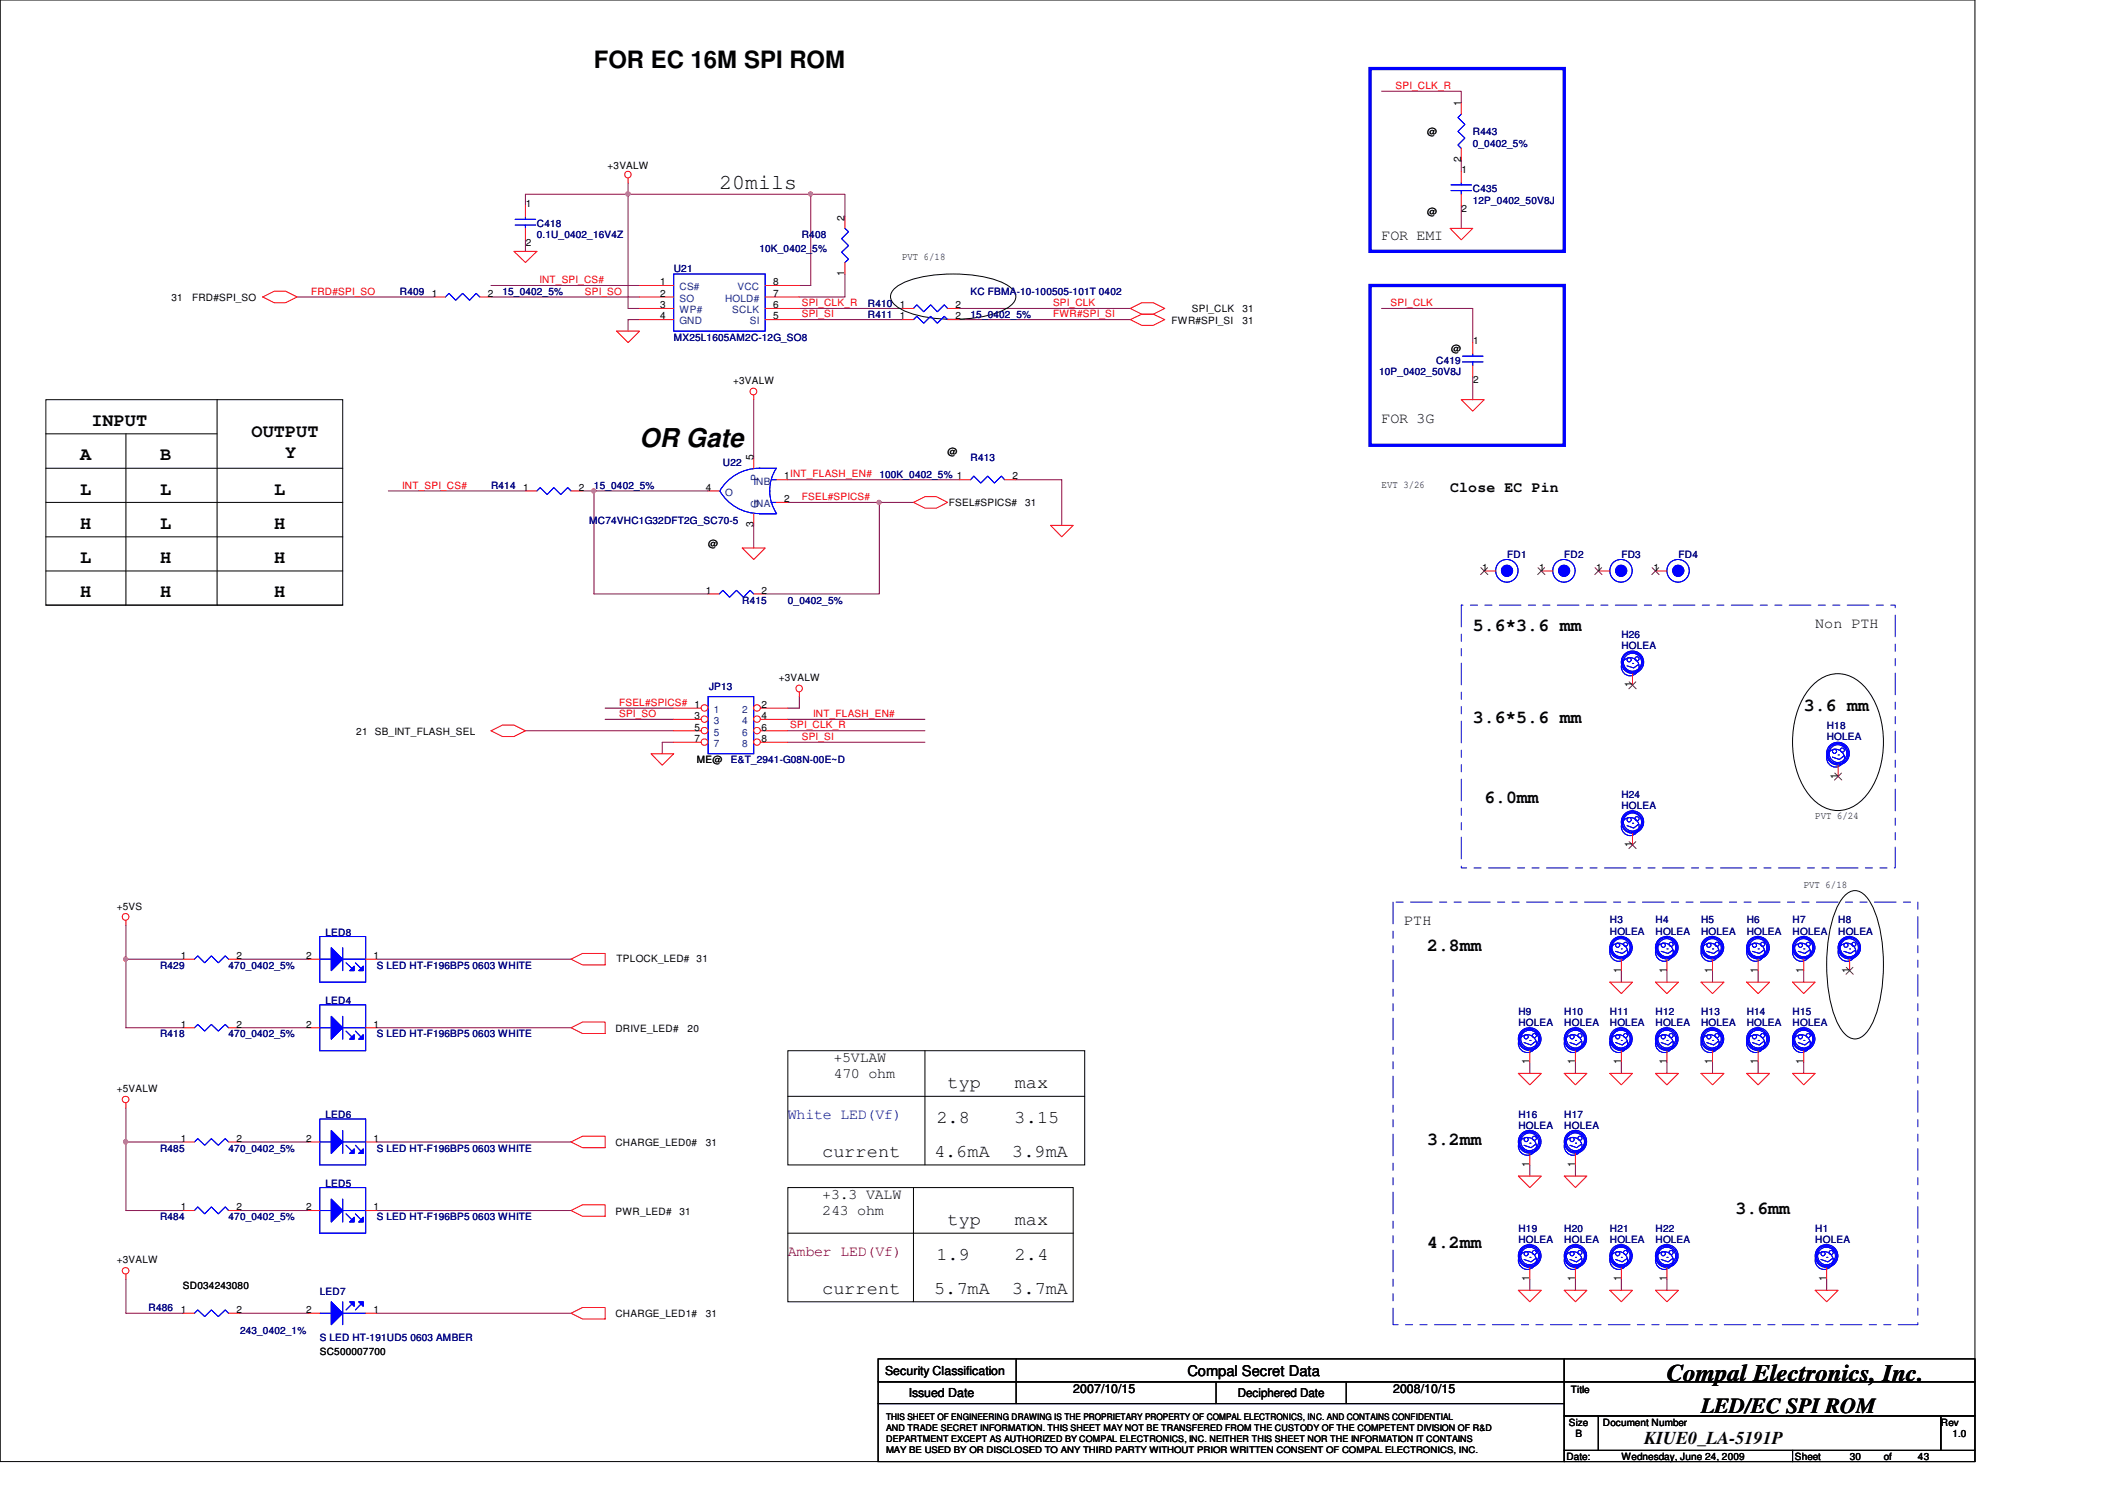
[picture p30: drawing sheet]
<svg xmlns="http://www.w3.org/2000/svg" width="297mm" height="210mm" viewBox="0 0 297 210" stroke-linecap="round" stroke-linejoin="round" font-family="sans-serif">
<defs><g id="words">
<text font-size="3.6" x="89.7" y="62.6">OR Gate</text>
<g font-size="3.3">
<text x="83.3" y="9.5">FOR EC 16M SPI ROM</text>
<text x="233.7" y="193.5">Compal Electronics, Inc.</text>
</g>
<g font-size="3">
<text x="100.8" y="26.4">20mils</text>
<text x="238.5" y="198">LED/EC SPI ROM</text>
</g>
<g font-size="2.5">
<text x="12.8" y="59.7">INPUT</text>
<text x="11.3" y="64.5">A</text>
<text x="22.4" y="64.5">B</text>
<text x="35.3" y="61.3">OUTPUT</text>
<text x="40" y="64.1">Y</text>
<text x="11.3" y="69.3">L</text>
<text x="22.4" y="69.3">L</text>
<text x="38.4" y="69.3">L</text>
<text x="11.3" y="74.1">H</text>
<text x="22.4" y="74.1">L</text>
<text x="38.4" y="74.1">H</text>
<text x="11.3" y="78.9">L</text>
<text x="11.3" y="83.7">H</text>
<text x="22.4" y="78.9">H</text>
<text x="22.4" y="83.7">H</text>
<text x="38.4" y="78.9">H</text>
<text x="38.4" y="83.7">H</text>
<text x="206.5" y="88.5">5.6*3.6 mm</text>
<text x="206.5" y="101.3">3.6*5.6 mm</text>
<text x="252.9" y="99.7">3.6 mm</text>
<text x="208.1" y="112.5">6.0mm</text>
<text x="200.1" y="133.3">2.8mm</text>
<text x="132.8" y="152.5">typ</text>
<text x="142.2" y="152.5">max</text>
<text x="131.3" y="157.3">2.8</text>
<text x="142.2" y="157.3">3.15</text>
<text x="200.1" y="160.5">3.2mm</text>
<text x="115.3" y="162.1">current</text>
<text x="130.9" y="162.1">4.6mA</text>
<text x="141.9" y="162.1">3.9mA</text>
<text x="132.8" y="171.7">typ</text>
<text x="142.2" y="171.7">max</text>
<text x="243.3" y="170.1">3.6mm</text>
<text x="131.3" y="176.5">1.9</text>
<text x="142.2" y="176.5">2.4</text>
<text x="200.1" y="174.9">4.2mm</text>
<text x="115.3" y="181.3">current</text>
<text x="130.9" y="181.3">5.7mA</text>
<text x="141.9" y="181.3">3.7mA</text>
<text x="230.5" y="202.3">KIUE0_LA-5191P</text>
</g>
<g font-size="2.1">
<text x="193.7" y="33.6">FOR EMI</text>
<text x="193.7" y="59.2">FOR 3G</text>
<text x="203.3" y="68.9">Close EC Pin</text>
<text x="254.5" y="88">Non PTH</text>
<text x="196.8" y="129.6">PTH</text>
<text x="116.8" y="148.8">+5VLAW</text>
<text x="116.8" y="151">470 ohm</text>
<text x="115.3" y="168">+3.3 VALW</text>
<text x="115.3" y="170.2">243 ohm</text>
<text x="166.5" y="192.8">Compal Secret Data</text>
</g>
<text font-size="2.1" fill="#000080" x="110.4" y="156.8">White LED(Vf)</text>
<text font-size="2.1" fill="#800000" x="110.4" y="176">Amber LED(Vf)</text>
<g font-size="1.7">
<text x="124.1" y="192.7">Security Classification</text>
<text x="127.4" y="195.7">Issued Date</text>
<text x="150.4" y="195.2">2007/10/15</text>
<text x="173.5" y="195.8">Deciphered Date</text>
<text x="195.3" y="195.2">2008/10/15</text>
</g>
<g font-size="1.4" fill="#f00">
<text x="195.6" y="12.4">SPI_CLK_R</text>
<text x="43.6" y="41.3">FRD#SPI_SO</text>
<text x="75.6" y="39.7">INT_SPI_CS#</text>
<text x="82" y="41.3">SPI_SO</text>
<text x="112.4" y="44.4">SPI_SI</text>
<text x="112.4" y="42.9">SPI_CLK_R</text>
<text x="147.6" y="44.4">FWR#SPI_SI</text>
<text x="147.6" y="42.9">SPI_CLK</text>
<text x="194.9" y="42.9">SPI_CLK</text>
<text x="56.4" y="68.5">INT_SPI_CS#</text>
<text x="112.4" y="70.1">FSEL#SPICS#</text>
<text x="86.8" y="98.9">FSEL#SPICS#</text>
<text x="86.8" y="100.5">SPI_SO</text>
<text x="114" y="100.5">INT_FLASH_EN#</text>
<text x="110.8" y="102.1">SPI_CLK_R</text>
<text x="112.4" y="103.7">SPI_SI</text>
</g>
<g font-size="1.4">
<text x="204.8" y="14.9" transform="rotate(-90 204.8 14.9)">1</text>
<text x="85.2" y="23.7">+3VALW</text>
<text x="200.1" y="19">@</text>
<text x="204.8" y="22.7" transform="rotate(-90 204.8 22.7)">2</text>
<text x="73.7" y="29">1</text>
<text x="204.9" y="24.2">1</text>
<text x="204.9" y="29.7">2</text>
<text x="73.7" y="34.5">2</text>
<text x="118.4" y="30.9" transform="rotate(-90 118.4 30.9)">2</text>
<text x="200.1" y="30.1">@</text>
<text x="60.5" y="41.6">1</text>
<text x="68.4" y="41.6">2</text>
<text x="92.5" y="40">1</text>
<text x="92.5" y="41.6">2</text>
<text x="108.4" y="41.6">7</text>
<text x="108.4" y="40">8</text>
<text x="118.4" y="38.7" transform="rotate(-90 118.4 38.7)">1</text>
<text x="126.4" y="36.4">PVT 6/18</text>
<text x="24" y="42.2">31</text>
<text x="26.9" y="42.2">FRD#SPI_SO</text>
<text x="92.5" y="43.2">3</text>
<text x="92.5" y="44.7">4</text>
<text x="108.4" y="44.7">5</text>
<text x="108.4" y="43.2">6</text>
<text x="126.1" y="43.2">1</text>
<text x="126.1" y="44.7">1</text>
<text x="133.9" y="43.2">2</text>
<text x="133.9" y="44.7">2</text>
<text x="164.2" y="45.4">FWR#SPI_SI</text>
<text x="167.1" y="43.8">SPI_CLK</text>
<text x="174.2" y="45.4">31</text>
<text x="174.2" y="43.8">31</text>
<text x="102.8" y="53.8">+3VALW</text>
<text x="203.4" y="49.4">@</text>
<text x="206.5" y="48.2">1</text>
<text x="206.5" y="53.7">2</text>
<text x="105.6" y="64.5" transform="rotate(-90 105.6 64.5)">5</text>
<text x="132.8" y="63.8">@</text>
<text x="73.4" y="68.7">1</text>
<text x="81.1" y="68.7">2</text>
<text x="98.9" y="68.7">4</text>
<text x="109.9" y="70.4">2</text>
<text x="109.9" y="67.2">1INT_FLASH_EN#</text>
<text x="133" y="71">FSEL#SPICS#</text>
<text x="141.9" y="67.2">2</text>
<text x="143.7" y="71">31</text>
<text x="193.7" y="68.4">EVT 3/26</text>
<text x="99.3" y="76.6">@</text>
<text x="105.6" y="73.9" transform="rotate(-90 105.6 73.9)">3</text>
<text x="98.9" y="83.2">1</text>
<text x="106.8" y="83.2">2</text>
<text x="207.8" y="80">1</text>
<text x="215.8" y="80">1</text>
<text x="223.8" y="80">1</text>
<text x="231.8" y="80">1</text>
<text x="109.2" y="95.5">+3VALW</text>
<text x="97.4" y="99.2">1</text>
<text x="97.4" y="100.8">3</text>
<text x="106.8" y="99.2">2</text>
<text x="106.8" y="100.8">4</text>
<text x="228.8" y="96.3" transform="rotate(-90 228.8 96.3)">1</text>
<text x="49.9" y="103">21</text>
<text x="52.5" y="103">SB_INT_FLASH_SEL</text>
<text x="97.4" y="102.4">5</text>
<text x="97.4" y="104">7</text>
<text x="97.7" y="107">ME@</text>
<text x="106.8" y="102.4">6</text>
<text x="106.8" y="104">8</text>
<text x="257.6" y="109.1" transform="rotate(-90 257.6 109.1)">1</text>
<text x="228.8" y="118.7" transform="rotate(-90 228.8 118.7)">1</text>
<text x="254.5" y="114.8">PVT 6/24</text>
<text x="252.9" y="124.4">PVT 6/18</text>
<text x="16.4" y="127.5">+5VS</text>
<text x="25.4" y="134.4">1</text>
<text x="33.1" y="134.4">2</text>
<text x="42.9" y="134.4">2</text>
<text x="52.4" y="134.4">1</text>
<text x="86.4" y="134.8">TPLOCK_LED#</text>
<text x="97.7" y="134.8">31</text>
<text x="227.2" y="136.3" transform="rotate(-90 227.2 136.3)">1</text>
<text x="233.6" y="136.3" transform="rotate(-90 233.6 136.3)">1</text>
<text x="240" y="136.3" transform="rotate(-90 240 136.3)">1</text>
<text x="246.4" y="136.3" transform="rotate(-90 246.4 136.3)">1</text>
<text x="252.8" y="136.3" transform="rotate(-90 252.8 136.3)">1</text>
<text x="259.2" y="136.3" transform="rotate(-90 259.2 136.3)">1</text>
<text x="25.4" y="144">1</text>
<text x="33.1" y="144">2</text>
<text x="42.9" y="144">2</text>
<text x="52.4" y="144">1</text>
<text x="86.3" y="144.6">DRIVE_LED#</text>
<text x="96.4" y="144.6">20</text>
<text x="214.4" y="149.1" transform="rotate(-90 214.4 149.1)">1</text>
<text x="220.8" y="149.1" transform="rotate(-90 220.8 149.1)">1</text>
<text x="227.2" y="149.1" transform="rotate(-90 227.2 149.1)">1</text>
<text x="233.6" y="149.1" transform="rotate(-90 233.6 149.1)">1</text>
<text x="240" y="149.1" transform="rotate(-90 240 149.1)">1</text>
<text x="246.4" y="149.1" transform="rotate(-90 246.4 149.1)">1</text>
<text x="252.8" y="149.1" transform="rotate(-90 252.8 149.1)">1</text>
<text x="16.4" y="153">+5VALW</text>
<text x="25.4" y="160">1</text>
<text x="33.1" y="160">2</text>
<text x="42.9" y="160">2</text>
<text x="52.4" y="160">1</text>
<text x="86.3" y="160.6">CHARGE_LED0#</text>
<text x="98.9" y="160.6">31</text>
<text x="214.4" y="163.5" transform="rotate(-90 214.4 163.5)">1</text>
<text x="220.8" y="163.5" transform="rotate(-90 220.8 163.5)">1</text>
<text x="25.4" y="169.6">1</text>
<text x="33.1" y="169.6">2</text>
<text x="42.9" y="169.6">2</text>
<text x="52.4" y="169.6">1</text>
<text x="86.3" y="170.2">PWR_LED#</text>
<text x="95.2" y="170.2">31</text>
<text x="16.4" y="177">+3VALW</text>
<text x="214.4" y="179.5" transform="rotate(-90 214.4 179.5)">1</text>
<text x="220.8" y="179.5" transform="rotate(-90 220.8 179.5)">1</text>
<text x="227.2" y="179.5" transform="rotate(-90 227.2 179.5)">1</text>
<text x="233.6" y="179.5" transform="rotate(-90 233.6 179.5)">1</text>
<text x="256" y="179.5" transform="rotate(-90 256 179.5)">1</text>
<text x="25.4" y="184">1</text>
<text x="25.7" y="180.6">SD034243080</text>
<text x="33.1" y="184">2</text>
<text x="42.9" y="184">2</text>
<text x="52.4" y="184">1</text>
<text x="86.3" y="184.6">CHARGE_LED1#</text>
<text x="98.9" y="184.6">31</text>
<text x="44.8" y="189.9">SC500007700</text>
<text x="220.2" y="195.2">Title</text>
<text x="219.9" y="199.8">Size</text>
<text x="220.8" y="201.4">B</text>
<text x="224.7" y="199.8">Document Number</text>
<text x="272.1" y="199.8">Rev</text>
<text x="273.7" y="201.4">1.0</text>
<text x="219.6" y="204.6">Date:</text>
<text x="227.3" y="204.6">Wednesday, June 24, 2009</text>
<text x="251.6" y="204.6">Sheet</text>
<text x="259.3" y="204.6">30</text>
<text x="264.1" y="204.6">of</text>
<text x="268.9" y="204.6">43</text>
</g>
<g font-size="1.4" fill="#000080">
<text x="206.5" y="19">R443</text>
<text x="206.5" y="20.6">0_0402_5%</text>
<text x="206.5" y="27">C435</text>
<text x="206.5" y="28.6">12P_0402_50V8J</text>
<text x="75.3" y="31.7">C418</text>
<text x="75.3" y="33.4">0.1U_0402_16V4Z</text>
<text x="106.5" y="35.3">10K_0402_5%</text>
<text x="112.4" y="33.4">R408</text>
<text x="56" y="41.4">R409</text>
<text x="70.4" y="41.4">15_0402_5%</text>
<text x="94.4" y="38.1">U21</text>
<text x="136.1" y="41.4">KC FBMA-10-100505-101T 0402</text>
<text x="94.4" y="47.8">MX25L1605AM2C-12G_SO8</text>
<text x="121.7" y="43">R410</text>
<text x="121.7" y="44.6">R411</text>
<text x="136.1" y="44.6">15_0402_5%</text>
<text x="193.3" y="52.6">10P_0402_50V8J</text>
<text x="201.3" y="51">C419</text>
<text x="101.3" y="65.4">U22</text>
<text x="136.1" y="64.6">R413</text>
<text x="68.8" y="68.6">R414</text>
<text x="83.3" y="68.6">15_0402_5%</text>
<text x="123.3" y="67">100K_0402_5% 1</text>
<text x="82.6" y="73.4">MC74VHC1G32DFT2G_SC70-5</text>
<text x="211.3" y="78.1">FD1</text>
<text x="219.3" y="78.1">FD2</text>
<text x="227.3" y="78.1">FD3</text>
<text x="235.3" y="78.1">FD4</text>
<text x="104.1" y="84.6">R415</text>
<text x="110.4" y="84.6">0_0402_5%</text>
<text x="227.3" y="89.4">H26</text>
<text x="227.3" y="91">HOLEA</text>
<text x="99.4" y="96.7">JP13</text>
<text x="102.4" y="107">E&amp;T_2941-G08N-00E~D</text>
<text x="256.1" y="102.2">H18</text>
<text x="256.1" y="103.8">HOLEA</text>
<text x="227.3" y="111.8">H24</text>
<text x="227.3" y="113.4">HOLEA</text>
<text x="45.6" y="131.1">LED8</text>
<text x="225.7" y="129.4">H3</text>
<text x="225.7" y="131">HOLEA</text>
<text x="232.1" y="129.4">H4</text>
<text x="232.1" y="131">HOLEA</text>
<text x="238.5" y="129.4">H5</text>
<text x="238.5" y="131">HOLEA</text>
<text x="244.9" y="129.4">H6</text>
<text x="244.9" y="131">HOLEA</text>
<text x="251.3" y="129.4">H7</text>
<text x="251.3" y="131">HOLEA</text>
<text x="257.7" y="129.4">H8</text>
<text x="257.7" y="131">HOLEA</text>
<text x="22.4" y="135.8">R429</text>
<text x="32" y="135.8">470_0402_5%</text>
<text x="52.8" y="135.8">S LED HT-F196BP5 0603 WHITE</text>
<text x="45.6" y="140.7">LED4</text>
<text x="212.8" y="142.2">H9</text>
<text x="212.8" y="143.8">HOLEA</text>
<text x="219.3" y="142.2">H10</text>
<text x="219.3" y="143.8">HOLEA</text>
<text x="225.7" y="142.2">H11</text>
<text x="225.7" y="143.8">HOLEA</text>
<text x="232.1" y="142.2">H12</text>
<text x="232.1" y="143.8">HOLEA</text>
<text x="238.5" y="142.2">H13</text>
<text x="238.5" y="143.8">HOLEA</text>
<text x="244.9" y="142.2">H14</text>
<text x="244.9" y="143.8">HOLEA</text>
<text x="251.3" y="142.2">H15</text>
<text x="251.3" y="143.8">HOLEA</text>
<text x="22.4" y="145.4">R418</text>
<text x="32" y="145.4">470_0402_5%</text>
<text x="52.8" y="145.4">S LED HT-F196BP5 0603 WHITE</text>
<text x="22.4" y="161.4">R485</text>
<text x="32" y="161.4">470_0402_5%</text>
<text x="45.6" y="156.7">LED6</text>
<text x="52.8" y="161.4">S LED HT-F196BP5 0603 WHITE</text>
<text x="212.8" y="156.6">H16</text>
<text x="212.8" y="158.2">HOLEA</text>
<text x="219.3" y="156.6">H17</text>
<text x="219.3" y="158.2">HOLEA</text>
<text x="45.6" y="166.3">LED5</text>
<text x="22.4" y="171">R484</text>
<text x="32" y="171">470_0402_5%</text>
<text x="52.8" y="171">S LED HT-F196BP5 0603 WHITE</text>
<text x="212.8" y="172.6">H19</text>
<text x="219.3" y="172.6">H20</text>
<text x="225.7" y="172.6">H21</text>
<text x="232.1" y="172.6">H22</text>
<text x="254.5" y="172.6">H1</text>
<text x="212.8" y="174.2">HOLEA</text>
<text x="219.3" y="174.2">HOLEA</text>
<text x="225.7" y="174.2">HOLEA</text>
<text x="232.1" y="174.2">HOLEA</text>
<text x="254.5" y="174.2">HOLEA</text>
<text x="20.8" y="183.8">R486</text>
<text x="44.8" y="181.4">LED7</text>
<text x="33.7" y="187">243_0402_1%</text>
<text x="44.8" y="187.9">S LED HT-191UD5 0603 AMBER</text>
</g>
<g font-size="1.4" fill="#004080">
<text x="95.2" y="40.7">CS#</text>
<text x="103.4" y="40.7">VCC</text>
<text x="95.2" y="42.3">SO</text>
<text x="95.2" y="43.9">WP#</text>
<text x="95.2" y="45.5">GND</text>
<text x="101.6" y="42.3">HOLD#</text>
<text x="102.7" y="43.9">SCLK</text>
<text x="105.1" y="45.5">SI</text>
<text x="101.6" y="69.5">O</text>
<text x="105.6" y="71.1">INA</text>
<text x="105.6" y="67.9">INB</text>
<text x="106.3" y="71.2" transform="rotate(-90 106.3 71.2)">G</text>
<text x="106.3" y="67.4" transform="rotate(-90 106.3 67.4)">P</text>
<text x="100.1" y="99.9">1</text>
<text x="100.1" y="101.5">3</text>
<text x="104.1" y="99.9">2</text>
<text x="104.1" y="101.5">4</text>
<text x="100.1" y="103.1">5</text>
<text x="100.1" y="104.7">7</text>
<text x="104.1" y="103.1">6</text>
<text x="104.1" y="104.7">8</text>
</g>
<g font-size="1.3">
<text x="124.2" y="202">DEPARTMENT EXCEPT AS AUTHORIZED BY COMPAL ELECTRONICS, INC. NEITHER THIS SHEET NOR THE INFORMATION IT CONTAINS</text>
<text x="124.2" y="199">THIS SHEET OF ENGINEERING DRAWING IS THE PROPRIETARY PROPERTY OF COMPAL ELECTRONICS, INC. AND CONTAINS CONFIDENTIAL</text>
<text x="124.2" y="200.5">AND TRADE SECRET INFORMATION. THIS SHEET MAY NOT BE TRANSFERED FROM THE CUSTODY OF THE COMPETENT DIVISION OF R&amp;D</text>
<text x="124.2" y="203.5">MAY BE USED BY OR DISCLOSED TO ANY THIRD PARTY WITHOUT PRIOR WRITTEN CONSENT OF COMPAL ELECTRONICS, INC.</text>
</g>
</g></defs>
<path d="M0 0h276.8v204.8h-276.8z" fill="none" stroke="#000" stroke-width=".14"/>
<path d="M88 27.2h25.7M112 44.8h14.4M134.4 44.8h24M84.8 99.2h9.6M110.4 99.2h1.6M84.8 100.8h9.6M110.4 104h19.3M110.4 102.4h19.3" fill="none" stroke="#800040" stroke-width=".14"/>
<circle cx="113.6" cy="27.2" r=".3" fill="#f0f"/>
<circle cx="113.6" cy="27.2" r=".3" fill="none" stroke="#f0f" stroke-width=".14"/>
<path d="M88 25.6v1.6h-14.3v1.6M89.7 44.8h-1.7v1.6M112 40h1.7" fill="none" stroke="#800040" stroke-width=".14"/>
<circle cx="88" cy="27.2" r=".31" fill="#f0f"/>
<circle cx="88" cy="27.2" r=".31" fill="none" stroke="#f0f" stroke-width=".14"/>
<g fill="none" stroke="#800040" stroke-width=".14">
<path d="M73.7 33.6v1.6M88 27.2v16h1.7M41.7 41.6h19.1M68.8 41.6h20.9M68.8 40h20.9M105.7 56v8M112 43.2h14.4M112 41.6h6.4M134.4 43.2h24M193.7 43.2h12.7v4.8M206.4 52.8v3.2M54.4 68.8h19.3"/>
<path d="M81.7 68.8h1.6v14.4M105.7 73.6v3.2M110.4 70.4h12.9M110.4 67.2h24M142.4 67.2h6.4v6.4M112 97.6v1.6M73.7 102.4h20.7M94.4 104h-1.6v1.6M110.4 100.8h19.3M17.6 144h8M33.6 144h9.7M52.8 144h27.2"/>
</g>
<circle cx="83.2" cy="68.8" r=".3" fill="#f0f"/>
<circle cx="83.2" cy="68.8" r=".3" fill="none" stroke="#f0f" stroke-width=".14"/>
<path d="M83.3 68.8h16M123.3 70.4v12.8h-16M83.3 83.2h16" fill="none" stroke="#800040" stroke-width=".14"/>
<circle cx="123.2" cy="70.4" r=".3" fill="#f0f"/>
<circle cx="123.2" cy="70.4" r=".3" fill="none" stroke="#f0f" stroke-width=".14"/>
<g fill="none" stroke="#800040" stroke-width=".14">
<path d="M118.4 30.4v-3.2h-4.7v12.8M118.4 38.4v3.2M123.3 70.4h4.7M17.6 134.4v9.6M227.3 136v1.6M233.7 136v1.6M240.1 136v1.6M246.5 136v1.6M252.8 136v1.6M220.8 148.8v1.6M227.3 148.8v1.6M233.7 148.8v1.6"/>
<path d="M240.1 148.8v1.6M246.5 148.8v1.6M252.8 148.8v1.6M214.4 163.2v1.6M214.4 179.2v1.6M220.8 163.2v1.6M220.8 179.2v1.6M227.3 179.2v1.6M233.7 179.2v1.6"/>
</g>
<circle cx="17.6" cy="134.4" r=".3" fill="#f0f"/>
<circle cx="17.6" cy="134.4" r=".3" fill="none" stroke="#f0f" stroke-width=".14"/>
<path d="M25.6 160h-8v9.6M33.6 160h9.7M52.8 160h27.2" fill="none" stroke="#800040" stroke-width=".14"/>
<circle cx="17.6" cy="160" r=".31" fill="#f0f"/>
<circle cx="17.6" cy="160" r=".31" fill="none" stroke="#f0f" stroke-width=".14"/>
<g fill="none" stroke="#800040" stroke-width=".14">
<path d="M193.7 12.8h11.1v1.6M204.8 28.8v3.2M204.8 22.4v1.6M17.6 129.6v4.8h8M33.6 134.4h9.7M52.8 134.4h27.2M17.6 155.2v4.8M214.4 148.8v1.6M17.6 179.2v4.8h8M17.6 169.6h8M33.6 169.6h9.7M52.8 169.6h27.2"/>
<path d="M256.1 179.2v1.6M33.6 184h9.7M52.8 184h27.2"/>
</g>
<g fill="none" stroke="#f00" stroke-width=".14">
<path d="M72 35.2h3.3l-1.6 1.6zM88 25v.6M203.3 32h3.1l-1.6 1.6zM36.8 41.6l1.6-.8h1.6l1.7 .8-1.7 .8h-1.6zM60.8 41.6h1.6M67.3 41.6h1.5M86.4 46.4h3.3l-1.7 1.6zM105.7 55.4v.6M158.4 44.8l1.7-.8h1.6l1.6 .8-1.6 .8h-1.6zM158.4 43.2l1.7-.8h1.6l1.6 .8-1.6 .8h-1.6zM204.8 56h3.3l-1.7 1.6zM104 76.8h3.3l-1.6 1.6z"/>
<path d="M128 70.4l1.7-.8h1.6l1.5 .8-1.5 .8h-1.6zM147.3 73.6h3.1l-1.6 1.6zM112 97v.6M68.8 102.4l1.6-.8h1.6l1.7 .8-1.7 .8h-1.6zM91.3 105.6h3.1l-1.6 1.6zM17.6 129v.6M80 134.4l1.7-.8h3.1v1.6h-3.1zM225.7 137.6h3.1l-1.5 1.6zM232.1 137.6h3.2l-1.6 1.6zM233.7 134.4v1.6M238.5 137.6h3.2l-1.6 1.6zM244.8 137.6h3.3l-1.6 1.6z"/>
<path d="M251.3 137.6h3.2l-1.7 1.6zM17.6 154.6v.6M80 144l1.7-.8h3.1v1.6h-3.1zM212.8 150.4h3.3l-1.7 1.6zM219.3 150.4h3.1l-1.6 1.6zM225.7 150.4h3.1l-1.5 1.6zM232.1 150.4h3.2l-1.6 1.6zM238.5 150.4h3.2l-1.6 1.6zM244.8 150.4h3.3l-1.6 1.6zM251.3 150.4h3.2l-1.7 1.6zM17.6 178.6v.6M80 160l1.7-.8h3.1v1.6h-3.1z"/>
<path d="M80 169.6l1.7-.8h3.1v1.6h-3.1zM212.8 164.8h3.3l-1.7 1.6zM219.3 164.8h3.1l-1.6 1.6zM80 184l1.7-.8h3.1v1.6h-3.1zM212.8 180.8h3.3l-1.7 1.6zM219.3 180.8h3.1l-1.6 1.6zM225.7 180.8h3.1l-1.5 1.6zM232.1 180.8h3.2l-1.6 1.6zM254.5 180.8h3.2l-1.6 1.6z"/>
<circle cx="88" cy="24.5" r=".46"/>
<circle cx="105.6" cy="54.9" r=".47"/>
<circle cx="112" cy="96.5" r=".46"/>
<circle cx="17.6" cy="128.5" r=".47"/>
<circle cx="17.6" cy="154.1" r=".46"/>
<circle cx="17.6" cy="178.1" r=".46"/>
</g>
<g fill="none" stroke="#000" stroke-width=".14">
<path d="M6.4 56h41.6v28.8h-41.6zM30.4 56v28.8M125.3 40.6a9.6 9.6 0 0 1 5.5-2 19.7 19.7 0 0 1 9.9 1.1 2.45 2.45 0 0 1 1.7 1.9 2.46 2.46 0 0 1-1.7 1.8 19.7 19.7 0 0 1-11.1 1 8.7 8.7 0 0 1-4.3-1.8 1.36 1.36 0 0 1 0-2zM6.4 60.8h24M6.4 65.6h41.6M6.4 70.4h41.6M6.4 75.2h41.6M17.6 60.8v24M6.4 80h41.6M6.4 84.8h41.6M254.4 95.7a4.7 4.7 0 0 1 7.1 .7 12.8 12.8 0 0 1 1.6 12.4 7.6 7.6 0 0 1-3.8 4.4 4.7 4.7 0 0 1-5.6-1.6 13 13 0 0 1-1.6-12.5 8.8 8.8 0 0 1 2.3-3.4zM258.4 125.8a1.93 1.93 0 0 1 3.3 0 13 13 0 0 1 2.1 6.4 22.5 22.5 0 0 1-1.2 10.8 4.4 4.4 0 0 1-2 2.5 1.96 1.96 0 0 1-2.2-.9 13.1 13.1 0 0 1-2.2-6.4 22.7 22.7 0 0 1 1.2-10.9z"/>
<path d="M110.4 153.6h41.7M110.4 147.2h41.7v16h-41.7zM129.7 147.2v16M110.4 172.8h40M110.4 166.4h40v16h-40zM128 166.4v16M123.1 190.4h96.2v3.2h-96.2zM123.1 193.6h96.2v3.1h-96.2zM123.1 196.7h96.2v8.1h-96.2zM142.4 190.4v6.3M170.5 193.6v3.1M188.7 193.6v3.1"/>
<path d="M219.3 190.4h57.5v3.2h-57.5zM219.3 193.6h57.5v4.8h-57.5zM219.3 198.4h4.8v4.8h-4.8zM224.1 198.4h48v4.8h-48zM272.1 198.4h4.7v4.8h-4.7zM219.3 203.2h32v1.6h-32zM251.3 203.2h25.5v1.6h-25.5z"/>
</g>
<path d="M204.8 84.8h60.9v36.8h-60.9zM195.3 126.4h73.5v59.2h-73.5z" fill="none" stroke="#00f" stroke-width=".14" stroke-dasharray="3 1 1 1 1 1"/>
<path d="M192.1 9.6h27.2v25.6h-27.2zM192.1 40h27.2v22.4h-27.2z" fill="none" stroke="#00f" stroke-width=".47"/>
<g fill="none" stroke="#00f" stroke-width=".14">
<path d="M62.4 41.6l.5-.5 1 1 .9-1 1 1 1-1 .5 .5M233.7 133h.1M234.5 133.1l-.7 .5-.9-.3"/>
<circle cx="233.2" cy="132.5" r=".3"/>
<circle cx="233.3" cy="133.4" r="1.26"/>
<circle cx="233.6" cy="132.8" r="1.26"/>
<circle cx="233.6" cy="132.8" r="1.43"/>
<circle cx="233.7" cy="132.8" r="1.58"/>
<circle cx="234.3" cy="132.3" r=".3"/>
</g>
<path d="M46.4 168l1.6 1.6-1.6 1.6z" fill="#00f"/>
<path d="M46.4 168l1.6 1.6-1.6 1.6z" fill="none" stroke="#00f" stroke-width=".14"/>
<path d="M49.7 170.6v.6h-.7z" fill="#00f"/>
<path d="M49.7 170.6v.6h-.7z" fill="none" stroke="#00f" stroke-width=".14"/>
<path d="M50.9 170.6v.6h-.6z" fill="#00f"/>
<path d="M44.8 169.6h1.6M44.8 166.4h6.5v6.4h-6.5zM48 168v3.2M48 169.6h3.3M48.5 170.1l.8 .8M49.8 170.1l.8 .8M50.9 170.6v.6h-.6z" fill="none" stroke="#00f" stroke-width=".14"/>
<path d="M46.4 168l1.6 1.6-1.6 1.6z" fill="#00f"/>
<path d="M46.4 168l1.6 1.6-1.6 1.6z" fill="none" stroke="#00f" stroke-width=".14"/>
<path d="M49.7 170.6v.6h-.7z" fill="#00f"/>
<path d="M49.7 170.6v.6h-.7z" fill="none" stroke="#00f" stroke-width=".14"/>
<path d="M50.9 170.6v.6h-.6z" fill="#00f"/>
<path d="M44.8 169.6h1.6M44.8 166.4h6.5v6.4h-6.5zM48 168v3.2M48 169.6h3.3M48.5 170.1l.8 .8M49.8 170.1l.8 .8M50.9 170.6v.6h-.6z" fill="none" stroke="#00f" stroke-width=".14"/>
<path d="M43.3 169.6h1.5M51.3 169.6h1.5" fill="none" stroke="#f00" stroke-width=".14"/>
<circle cx="235.3" cy="80" r=".78" fill="#00f"/>
<g fill="none" stroke="#00f" stroke-width=".14">
<circle cx="235.2" cy="80" r="1.58"/>
<circle cx="235.3" cy="80" r=".78"/>
</g>
<circle cx="235.3" cy="80" r=".78" fill="#00f"/>
<g fill="none" stroke="#00f" stroke-width=".14">
<path d="M203.4 26.7h2.9M203.4 25.9h2.9M204.8 25.6v.3M204.8 26.7v.5M205 50.7h2.9M205 49.9h2.9M206.4 49.6v.3M206.4 50.7v.5M228.8 93h.2M229.6 93.1l-.6 .5-.9-.3M227.3 133h.1M228.1 133.1l-.7 .5-.9-.3"/>
<path d="M246.5 133h.1M247.3 133.1l-.7 .5-1-.3M252.8 133h.2M253.6 133.1l-.6 .5-.9-.3M256.1 176.2h.1M256.9 176.4l-.7 .4-.9-.3"/>
<circle cx="235.2" cy="80" r="1.58"/>
<circle cx="235.3" cy="80" r=".78"/>
<circle cx="228.4" cy="92.4" r=".3"/>
<circle cx="228.5" cy="93.4" r="1.26"/>
<circle cx="228.8" cy="92.8" r="1.43"/>
<circle cx="228.8" cy="92.8" r="1.57"/>
<circle cx="228.8" cy="92.8" r="1.27"/>
<circle cx="229.5" cy="92.3" r=".3"/>
<circle cx="226.8" cy="132.5" r=".3"/>
<circle cx="226.9" cy="133.4" r="1.26"/>
<circle cx="227.2" cy="132.8" r="1.57"/>
<circle cx="227.2" cy="132.8" r="1.27"/>
<circle cx="227.2" cy="132.8" r="1.43"/>
<circle cx="227.9" cy="132.3" r=".3"/>
<circle cx="245.9" cy="132.5" r=".3"/>
<circle cx="246.1" cy="133.4" r="1.27"/>
<circle cx="246.4" cy="132.8" r="1.26"/>
<circle cx="246.4" cy="132.8" r="1.43"/>
<circle cx="246.4" cy="132.8" r="1.58"/>
<circle cx="247.1" cy="132.3" r=".3"/>
<circle cx="252.4" cy="132.5" r=".3"/>
<circle cx="252.5" cy="133.4" r="1.26"/>
<circle cx="252.8" cy="132.8" r="1.43"/>
<circle cx="252.8" cy="132.8" r="1.57"/>
<circle cx="252.8" cy="132.8" r="1.27"/>
<circle cx="253.5" cy="132.3" r=".3"/>
<circle cx="255.6" cy="175.7" r=".3"/>
<circle cx="255.7" cy="176.6" r="1.26"/>
<circle cx="256" cy="176" r="1.6"/>
<circle cx="256" cy="176" r="1.43"/>
<circle cx="256" cy="176" r="1.25"/>
<circle cx="256.7" cy="175.5" r=".3"/>
</g>
<path d="M204.8 24v1.6M204.8 27.2v1.6M206.4 48v1.6M206.4 51.2v1.6M228.8 94.4v1.6M232.1 80h1.6M227.3 134.4v1.6M246.5 134.4v1.6M252.8 134.4v1.6M256.1 177.6v1.6" fill="none" stroke="#f00" stroke-width=".14"/>
<path d="M231.6 79.5l1 1M232.5 79.5l-.9 1M228.4 95.5l.9 1M229.3 95.5l-1 1" fill="none" stroke="#804000" stroke-width=".14"/>
<path d="M46.4 182.4l1.6 1.6-1.6 1.6z" fill="#00f"/>
<path d="M46.4 182.4l1.6 1.6-1.6 1.6z" fill="none" stroke="#00f" stroke-width=".14"/>
<path d="M49 182.4h.7v.6z" fill="#00f"/>
<path d="M49 182.4h.7v.6z" fill="none" stroke="#00f" stroke-width=".14"/>
<path d="M50.3 182.4h.6v.6z" fill="#00f"/>
<path d="M44.8 184h1.6M48 182.4v3.2M48 184h3.3M49.3 182.7l-.8 .8M50.3 182.4h.6v.6zM50.6 182.7l-.8 .8" fill="none" stroke="#00f" stroke-width=".14"/>
<path d="M46.4 182.4l1.6 1.6-1.6 1.6z" fill="#00f"/>
<path d="M46.4 182.4l1.6 1.6-1.6 1.6z" fill="none" stroke="#00f" stroke-width=".14"/>
<path d="M49 182.4h.7v.6z" fill="#00f"/>
<path d="M49 182.4h.7v.6z" fill="none" stroke="#00f" stroke-width=".14"/>
<path d="M50.3 182.4h.6v.6z" fill="#00f"/>
<g fill="none" stroke="#00f" stroke-width=".14">
<path d="M128 43.2l.5-.5 1 1 1-1 .9 1 1-1 .4 .5M100.8 83.2l.5-.5 1 1 .9-1 1 1 .9-1 .6 .5M228.8 115.4h.2M229.6 115.5l-.6 .5-.9-.3M257.7 105.8h.1M258.5 105.9l-.7 .5-.9-.3M259.3 133h.1M260.1 133.1l-.7 .5-.9-.3M214.4 145.8h.2M215.3 145.9l-.7 .5-1-.3M220.8 145.8h.2M221.6 145.9l-.6 .5-.9-.3"/>
<path d="M227.3 145.8h.1M228.1 145.9l-.7 .5-.9-.3M233.7 145.8h.1M234.5 145.9l-.7 .5-.9-.3M27.3 169.6l.4-.5 1 1 .9-1 1 1 1-1 .4 .5M27.3 160l.4-.5 1 1 .9-1 1 1 1-1 .4 .5M220.8 176.2h.2M220.8 160.2h.2M221.6 176.4l-.6 .4-.9-.3M221.6 160.4l-.6 .4-.9-.3M227.3 176.2h.1M228.1 176.4l-.7 .4-.9-.3"/>
<path d="M44.8 184h1.6M48 182.4v3.2M48 184h3.3M49.3 182.7l-.8 .8M50.3 182.4h.6v.6zM50.6 182.7l-.8 .8"/>
<circle cx="228.4" cy="114.9" r=".31"/>
<circle cx="228.5" cy="115.8" r="1.26"/>
<circle cx="228.8" cy="115.2" r="1.43"/>
<circle cx="228.8" cy="115.2" r="1.57"/>
<circle cx="228.8" cy="115.2" r="1.27"/>
<circle cx="229.5" cy="114.7" r=".3"/>
<circle cx="257.2" cy="105.3" r=".3"/>
<circle cx="257.3" cy="106.2" r="1.25"/>
<circle cx="257.6" cy="105.6" r="1.6"/>
<circle cx="257.6" cy="105.6" r="1.43"/>
<circle cx="257.6" cy="105.6" r="1.25"/>
<circle cx="258.3" cy="105.1" r=".3"/>
<circle cx="258.8" cy="132.5" r=".3"/>
<circle cx="258.9" cy="133.4" r="1.26"/>
<circle cx="259.2" cy="132.8" r="1.57"/>
<circle cx="259.2" cy="132.8" r="1.27"/>
<circle cx="259.2" cy="132.8" r="1.43"/>
<circle cx="259.9" cy="132.3" r=".3"/>
<circle cx="213.9" cy="145.3" r=".3"/>
<circle cx="214.1" cy="146.2" r="1.26"/>
<circle cx="214.4" cy="145.6" r="1.6"/>
<circle cx="214.4" cy="145.6" r="1.43"/>
<circle cx="214.4" cy="145.6" r="1.25"/>
<circle cx="215.1" cy="145.1" r=".3"/>
<circle cx="220.4" cy="145.3" r=".3"/>
<circle cx="220.4" cy="159.7" r=".3"/>
<circle cx="220.5" cy="146.2" r="1.25"/>
<circle cx="220.8" cy="145.6" r="1.43"/>
<circle cx="220.8" cy="160" r="1.43"/>
<circle cx="220.8" cy="160" r="1.58"/>
<circle cx="220.8" cy="145.6" r="1.58"/>
<circle cx="220.9" cy="160" r="1.26"/>
<circle cx="220.9" cy="145.6" r="1.26"/>
<circle cx="221.5" cy="145.1" r=".3"/>
<circle cx="221.5" cy="159.5" r=".3"/>
<circle cx="226.8" cy="145.3" r=".3"/>
<circle cx="226.9" cy="146.2" r="1.25"/>
<circle cx="227.2" cy="145.6" r="1.58"/>
<circle cx="227.2" cy="145.6" r="1.26"/>
<circle cx="227.2" cy="145.6" r="1.43"/>
<circle cx="227.9" cy="145.1" r=".3"/>
<circle cx="233.2" cy="145.3" r=".3"/>
<circle cx="233.3" cy="146.2" r="1.25"/>
<circle cx="233.6" cy="145.6" r="1.6"/>
<circle cx="233.6" cy="145.6" r="1.43"/>
<circle cx="233.6" cy="145.6" r="1.25"/>
<circle cx="234.3" cy="145.1" r=".3"/>
<circle cx="220.4" cy="175.7" r=".3"/>
<circle cx="220.5" cy="160.6" r="1.25"/>
<circle cx="220.5" cy="176.6" r="1.25"/>
<circle cx="220.8" cy="176" r="1.43"/>
<circle cx="220.8" cy="176" r="1.58"/>
<circle cx="220.9" cy="176" r="1.26"/>
<circle cx="221.5" cy="175.5" r=".3"/>
<circle cx="226.8" cy="175.7" r=".3"/>
<circle cx="226.9" cy="176.6" r="1.25"/>
<circle cx="227.2" cy="176" r="1.58"/>
<circle cx="227.2" cy="176" r="1.26"/>
<circle cx="227.2" cy="176" r="1.43"/>
<circle cx="227.9" cy="175.5" r=".3"/>
</g>
<g fill="none" stroke="#f00" stroke-width=".14">
<path d="M126.4 43.2h1.6M132.8 43.2h1.6M99.3 83.2h1.5M105.7 83.2h1.6M228.8 116.8v1.6M257.7 107.2v1.6M259.3 134.4v1.6M214.4 147.2v1.6M220.8 147.2v1.6M227.3 147.2v1.6M233.7 147.2v1.6M25.6 169.6h1.7"/>
<path d="M25.6 160h1.7M32 169.6h1.6M32 160h1.6M220.8 161.6v1.6M220.8 177.6v1.6M227.3 177.6v1.6M43.3 184h1.5M51.3 184h1.5"/>
</g>
<path d="M228.4 117.9l.9 1M229.3 117.9l-1 1M257.2 108.3l1 1M258.1 108.3l-.9 1M258.8 135.5l1 1M259.7 135.5l-.9 1" fill="none" stroke="#804000" stroke-width=".14"/>
<path d="M46.4 132.8l1.6 1.6-1.6 1.6z" fill="#00f"/>
<path d="M46.4 132.8l1.6 1.6-1.6 1.6z" fill="none" stroke="#00f" stroke-width=".14"/>
<path d="M49.7 135.4v.6h-.7z" fill="#00f"/>
<path d="M49.7 135.4v.6h-.7z" fill="none" stroke="#00f" stroke-width=".14"/>
<path d="M50.3 136l.6-.6v.6z" fill="#00f"/>
<path d="M44.8 134.4h1.6M44.8 131.2h6.5v6.4h-6.5zM48 132.8v3.2M48 134.4h3.3M48.5 134.9l.8 .8M49.8 134.9l.8 .8M50.3 136l.6-.6v.6z" fill="none" stroke="#00f" stroke-width=".14"/>
<path d="M46.4 132.8l1.6 1.6-1.6 1.6z" fill="#00f"/>
<path d="M46.4 132.8l1.6 1.6-1.6 1.6z" fill="none" stroke="#00f" stroke-width=".14"/>
<path d="M49.7 135.4v.6h-.7z" fill="#00f"/>
<path d="M49.7 135.4v.6h-.7z" fill="none" stroke="#00f" stroke-width=".14"/>
<path d="M50.3 136l.6-.6v.6z" fill="#00f"/>
<g fill="none" stroke="#00f" stroke-width=".14">
<path d="M44.8 134.4h1.6M44.8 131.2h6.5v6.4h-6.5zM48 132.8v3.2M48 134.4h3.3M48.5 134.9l.8 .8M49.8 134.9l.8 .8M50.3 136l.6-.6v.6zM214.4 176.2h.2M215.3 176.4l-.7 .4-1-.3"/>
<circle cx="213.9" cy="175.7" r=".3"/>
<circle cx="214.1" cy="176.6" r="1.26"/>
<circle cx="214.4" cy="176" r="1.6"/>
<circle cx="214.4" cy="176" r="1.43"/>
<circle cx="214.4" cy="176" r="1.25"/>
<circle cx="215.1" cy="175.5" r=".3"/>
</g>
<path d="M43.3 134.4h1.5M51.3 134.4h1.5M214.4 177.6v1.6" fill="none" stroke="#f00" stroke-width=".14"/>
<circle cx="219.3" cy="80" r=".78" fill="#00f"/>
<g fill="none" stroke="#00f" stroke-width=".14">
<circle cx="219.2" cy="80" r="1.58"/>
<circle cx="219.3" cy="80" r=".78"/>
</g>
<circle cx="219.3" cy="80" r=".78" fill="#00f"/>
<g fill="none" stroke="#00f" stroke-width=".14">
<path d="M252.8 145.8h.2M253.6 145.9l-.6 .5-.9-.3"/>
<circle cx="219.2" cy="80" r="1.58"/>
<circle cx="219.3" cy="80" r=".78"/>
<circle cx="252.4" cy="145.3" r=".3"/>
<circle cx="252.5" cy="146.2" r="1.25"/>
<circle cx="252.8" cy="145.6" r="1.43"/>
<circle cx="252.8" cy="145.6" r="1.58"/>
<circle cx="252.9" cy="145.6" r="1.26"/>
<circle cx="253.5" cy="145.1" r=".3"/>
</g>
<path d="M216.1 80h1.6M252.8 147.2v1.6" fill="none" stroke="#f00" stroke-width=".14"/>
<path d="M215.6 79.5l1 1M216.5 79.5l-1 1" fill="none" stroke="#804000" stroke-width=".14"/>
<path d="M46.4 158.4l1.6 1.6-1.6 1.6z" fill="#00f"/>
<path d="M46.4 158.4l1.6 1.6-1.6 1.6z" fill="none" stroke="#00f" stroke-width=".14"/>
<path d="M49.7 161v.6h-.7z" fill="#00f"/>
<path d="M49.7 161v.6h-.7z" fill="none" stroke="#00f" stroke-width=".14"/>
<path d="M50.3 161.6l.6-.6v.6z" fill="#00f"/>
<path d="M44.8 156.8h6.5v6.4h-6.5zM48 158.4v3.2M44.8 160h1.6M48 160h3.3M48.5 160.5l.8 .8M49.8 160.5l.8 .8M50.3 161.6l.6-.6v.6z" fill="none" stroke="#00f" stroke-width=".14"/>
<path d="M46.4 158.4l1.6 1.6-1.6 1.6z" fill="#00f"/>
<path d="M46.4 158.4l1.6 1.6-1.6 1.6z" fill="none" stroke="#00f" stroke-width=".14"/>
<path d="M49.7 161v.6h-.7z" fill="#00f"/>
<path d="M49.7 161v.6h-.7z" fill="none" stroke="#00f" stroke-width=".14"/>
<path d="M50.3 161.6l.6-.6v.6z" fill="#00f"/>
<g fill="none" stroke="#00f" stroke-width=".14">
<path d="M118.4 32l.5 .5-.9 .9 .9 1-.9 .9 .9 1-.5 .5M99.3 97.6h6.4v8h-6.4zM44.8 156.8h6.5v6.4h-6.5zM48 158.4v3.2M240.1 145.8h.1M240.9 145.9l-.7 .5-.9-.3M246.5 145.8h.1M247.3 145.9l-.7 .5-1-.3M44.8 160h1.6M48 160h3.3M48.5 160.5l.8 .8M49.8 160.5l.8 .8"/>
<path d="M50.3 161.6l.6-.6v.6z"/>
<circle cx="239.6" cy="145.3" r=".3"/>
<circle cx="239.7" cy="146.2" r="1.26"/>
<circle cx="240" cy="145.6" r="1.6"/>
<circle cx="240" cy="145.6" r="1.43"/>
<circle cx="240" cy="145.6" r="1.25"/>
<circle cx="240.7" cy="145.1" r=".3"/>
<circle cx="245.9" cy="145.3" r=".3"/>
<circle cx="246.1" cy="146.2" r="1.26"/>
<circle cx="246.4" cy="145.6" r="1.6"/>
<circle cx="246.4" cy="145.6" r="1.43"/>
<circle cx="246.4" cy="145.6" r="1.25"/>
<circle cx="247.1" cy="145.1" r=".3"/>
</g>
<path d="M118.4 30.4v1.6M118.4 36.8v1.6M240.1 147.2v1.6M246.5 147.2v1.6M43.3 160h1.5M51.3 160h1.5" fill="none" stroke="#f00" stroke-width=".14"/>
<circle cx="98.8" cy="99.2" r=".46" fill="#fff"/>
<g fill="none" stroke="#f00" stroke-width=".14">
<path d="M94.4 99.2h3.9"/>
<circle cx="98.8" cy="99.2" r=".46"/>
</g>
<circle cx="106.1" cy="99.2" r=".46" fill="#fff"/>
<g fill="none" stroke="#f00" stroke-width=".14">
<path d="M106.6 99.2h3.8"/>
<circle cx="106.1" cy="99.2" r=".46"/>
</g>
<circle cx="98.8" cy="100.8" r=".46" fill="#fff"/>
<g fill="none" stroke="#f00" stroke-width=".14">
<path d="M94.4 100.8h3.9"/>
<circle cx="98.8" cy="100.8" r=".46"/>
</g>
<circle cx="106.1" cy="100.8" r=".46" fill="#fff"/>
<g fill="none" stroke="#f00" stroke-width=".14">
<path d="M106.6 100.8h3.8"/>
<circle cx="106.1" cy="100.8" r=".46"/>
</g>
<circle cx="98.8" cy="102.4" r=".46" fill="#fff"/>
<g fill="none" stroke="#f00" stroke-width=".14">
<path d="M94.4 102.4h3.9"/>
<circle cx="98.8" cy="102.4" r=".46"/>
</g>
<circle cx="106.1" cy="102.4" r=".46" fill="#fff"/>
<g fill="none" stroke="#f00" stroke-width=".14">
<path d="M106.6 102.4h3.8"/>
<circle cx="106.1" cy="102.4" r=".46"/>
</g>
<circle cx="98.8" cy="104" r=".46" fill="#fff"/>
<g fill="none" stroke="#f00" stroke-width=".14">
<path d="M94.4 104h3.9"/>
<circle cx="98.8" cy="104" r=".46"/>
</g>
<circle cx="106.1" cy="104" r=".46" fill="#fff"/>
<g fill="none" stroke="#f00" stroke-width=".14">
<path d="M106.6 104h3.8"/>
<circle cx="106.1" cy="104" r=".46"/>
</g>
<circle cx="227.3" cy="80" r=".78" fill="#00f"/>
<g fill="none" stroke="#00f" stroke-width=".14">
<circle cx="227.2" cy="80" r="1.58"/>
<circle cx="227.3" cy="80" r=".78"/>
</g>
<circle cx="227.3" cy="80" r=".78" fill="#00f"/>
<g fill="none" stroke="#00f" stroke-width=".14">
<path d="M27.3 184l.4-.5 1 1 .9-1 1 1 1-1 .4 .5"/>
<circle cx="227.2" cy="80" r="1.58"/>
<circle cx="227.3" cy="80" r=".78"/>
</g>
<path d="M224.1 80h1.6M25.6 184h1.7M32 184h1.6" fill="none" stroke="#f00" stroke-width=".14"/>
<path d="M223.6 79.5l1 1M224.5 79.5l-1 1" fill="none" stroke="#804000" stroke-width=".14"/>
<path d="M46.4 142.4l1.6 1.6-1.6 1.6z" fill="#00f"/>
<path d="M46.4 142.4l1.6 1.6-1.6 1.6z" fill="none" stroke="#00f" stroke-width=".14"/>
<path d="M49.7 145v.6h-.7z" fill="#00f"/>
<path d="M49.7 145v.6h-.7z" fill="none" stroke="#00f" stroke-width=".14"/>
<path d="M50.3 145.6l.6-.6v.6z" fill="#00f"/>
<path d="M44.8 144h1.6M44.8 140.8h6.5v6.4h-6.5zM48 142.4v3.2M48 144h3.3M48.5 144.5l.8 .8M49.8 144.5l.8 .8M50.3 145.6l.6-.6v.6z" fill="none" stroke="#00f" stroke-width=".14"/>
<path d="M46.4 142.4l1.6 1.6-1.6 1.6z" fill="#00f"/>
<path d="M46.4 142.4l1.6 1.6-1.6 1.6z" fill="none" stroke="#00f" stroke-width=".14"/>
<path d="M49.7 145v.6h-.7z" fill="#00f"/>
<path d="M49.7 145v.6h-.7z" fill="none" stroke="#00f" stroke-width=".14"/>
<path d="M50.3 145.6l.6-.6v.6z" fill="#00f"/>
<g fill="none" stroke="#00f" stroke-width=".14">
<path d="M72.2 31.5h2.9M72.2 30.7h2.9M73.7 30.4v.3M73.7 31.5v.5M128 44.8l.5-.5 1 1 1-1 .9 1 1-1 .4 .5M136 67.2l.5-.5 1 1 1-1 .9 1 1-1 .4 .5M44.8 144h1.6M44.8 140.8h6.5v6.4h-6.5zM48 142.4v3.2M48 144h3.3M48.5 144.5l.8 .8M49.8 144.5l.8 .8"/>
<path d="M50.3 145.6l.6-.6v.6zM233.7 176.2h.1M234.5 176.4l-.7 .4-.9-.3"/>
<circle cx="233.2" cy="175.7" r=".3"/>
<circle cx="233.3" cy="176.6" r="1.25"/>
<circle cx="233.6" cy="176" r="1.6"/>
<circle cx="233.6" cy="176" r="1.43"/>
<circle cx="233.6" cy="176" r="1.25"/>
<circle cx="234.3" cy="175.5" r=".3"/>
</g>
<path d="M73.7 28.8v1.6M73.7 32v1.6M126.4 44.8h1.6M132.8 44.8h1.6M134.4 67.2h1.6M140.8 67.2h1.6M43.3 144h1.5M51.3 144h1.5M233.7 177.6v1.6" fill="none" stroke="#f00" stroke-width=".14"/>
<circle cx="211.3" cy="80" r=".78" fill="#00f"/>
<g fill="none" stroke="#00f" stroke-width=".14">
<circle cx="211.2" cy="80" r="1.58"/>
<circle cx="211.3" cy="80" r=".78"/>
</g>
<circle cx="211.3" cy="80" r=".78" fill="#00f"/>
<g fill="none" stroke="#00f" stroke-width=".14">
<path d="M204.8 16l-.4 .5 .9 .9-.9 1 .9 .9-.9 1 .4 .5M94.4 38.4h12.9v8h-12.9zM75.3 68.8l.4-.5 1 1 .9-1 1 1 1-1 .4 .5M100.9 68.8a6.4 6.4 0 0 1 5.6-3.2h2.3a5.6 5.6 0 0 0-.9 3.2 5.7 5.7 0 0 0 1 3.2M100.9 68.7a6.4 6.4 0 0 0 5.6 3.3M106.5 72h2.3M108.1 70.4h.7M108.2 67.2h.6M27.3 134.4l.4-.5 1 1 .9-1 1 1 1-1 .4 .5M240.1 133h.1M240.9 133.1l-.7 .5-.9-.3M27.3 144l.4-.5 1 1 .9-1 1 1 1-1 .4 .5"/>
<path d="M214.4 160.2h.2M215.3 160.4l-.7 .4-1-.3"/>
<circle cx="211.2" cy="80" r="1.58"/>
<circle cx="211.3" cy="80" r=".78"/>
<circle cx="239.6" cy="132.5" r=".3"/>
<circle cx="239.7" cy="133.4" r="1.27"/>
<circle cx="240" cy="132.8" r="1.26"/>
<circle cx="240" cy="132.8" r="1.43"/>
<circle cx="240" cy="132.8" r="1.58"/>
<circle cx="240.7" cy="132.3" r=".3"/>
<circle cx="213.9" cy="159.7" r=".3"/>
<circle cx="214.4" cy="160" r="1.6"/>
<circle cx="214.4" cy="160" r="1.43"/>
<circle cx="214.4" cy="160" r="1.25"/>
<circle cx="215.1" cy="159.5" r=".3"/>
<circle cx="214.1" cy="160.6" r="1.26"/>
</g>
<g fill="none" stroke="#f00" stroke-width=".14">
<path d="M204.8 14.4v1.6M204.8 20.8v1.6M89.7 40h4.7M89.7 41.6h4.7M89.7 43.2h4.7M89.7 44.8h4.7M107.3 40h4.7M107.3 41.6h4.7M107.3 43.2h4.7M107.3 44.8h4.7M73.7 68.8h1.6M80 68.8h1.7"/>
<path d="M99.3 68.8h1.5M105.7 64v1.6M105.7 72v1.6M108.8 70.4h1.6M108.8 67.2h1.6M208.1 80h1.6M25.6 134.4h1.7M32 134.4h1.6M240.1 134.4v1.6M25.6 144h1.7M32 144h1.6M214.4 161.6v1.6"/>
</g>
<path d="M207.6 79.5l1 1M208.5 79.5l-1 1" fill="none" stroke="#804000" stroke-width=".14"/>
<circle cx="113.6" cy="27.2" r=".3" fill="#f0f"/>
<circle cx="113.6" cy="27.2" r=".3" fill="none" stroke="#f0f" stroke-width=".14"/>
<circle cx="88" cy="27.2" r=".31" fill="#f0f"/>
<circle cx="88" cy="27.2" r=".31" fill="none" stroke="#f0f" stroke-width=".14"/>
<circle cx="83.2" cy="68.8" r=".3" fill="#f0f"/>
<circle cx="83.2" cy="68.8" r=".3" fill="none" stroke="#f0f" stroke-width=".14"/>
<circle cx="123.2" cy="70.4" r=".3" fill="#f0f"/>
<circle cx="123.2" cy="70.4" r=".3" fill="none" stroke="#f0f" stroke-width=".14"/>
<circle cx="17.6" cy="134.4" r=".3" fill="#f0f"/>
<circle cx="17.6" cy="134.4" r=".3" fill="none" stroke="#f0f" stroke-width=".14"/>
<circle cx="17.6" cy="160" r=".31" fill="#f0f"/>
<circle cx="17.6" cy="160" r=".31" fill="none" stroke="#f0f" stroke-width=".14"/>
<use href="#words"/>
</svg>
